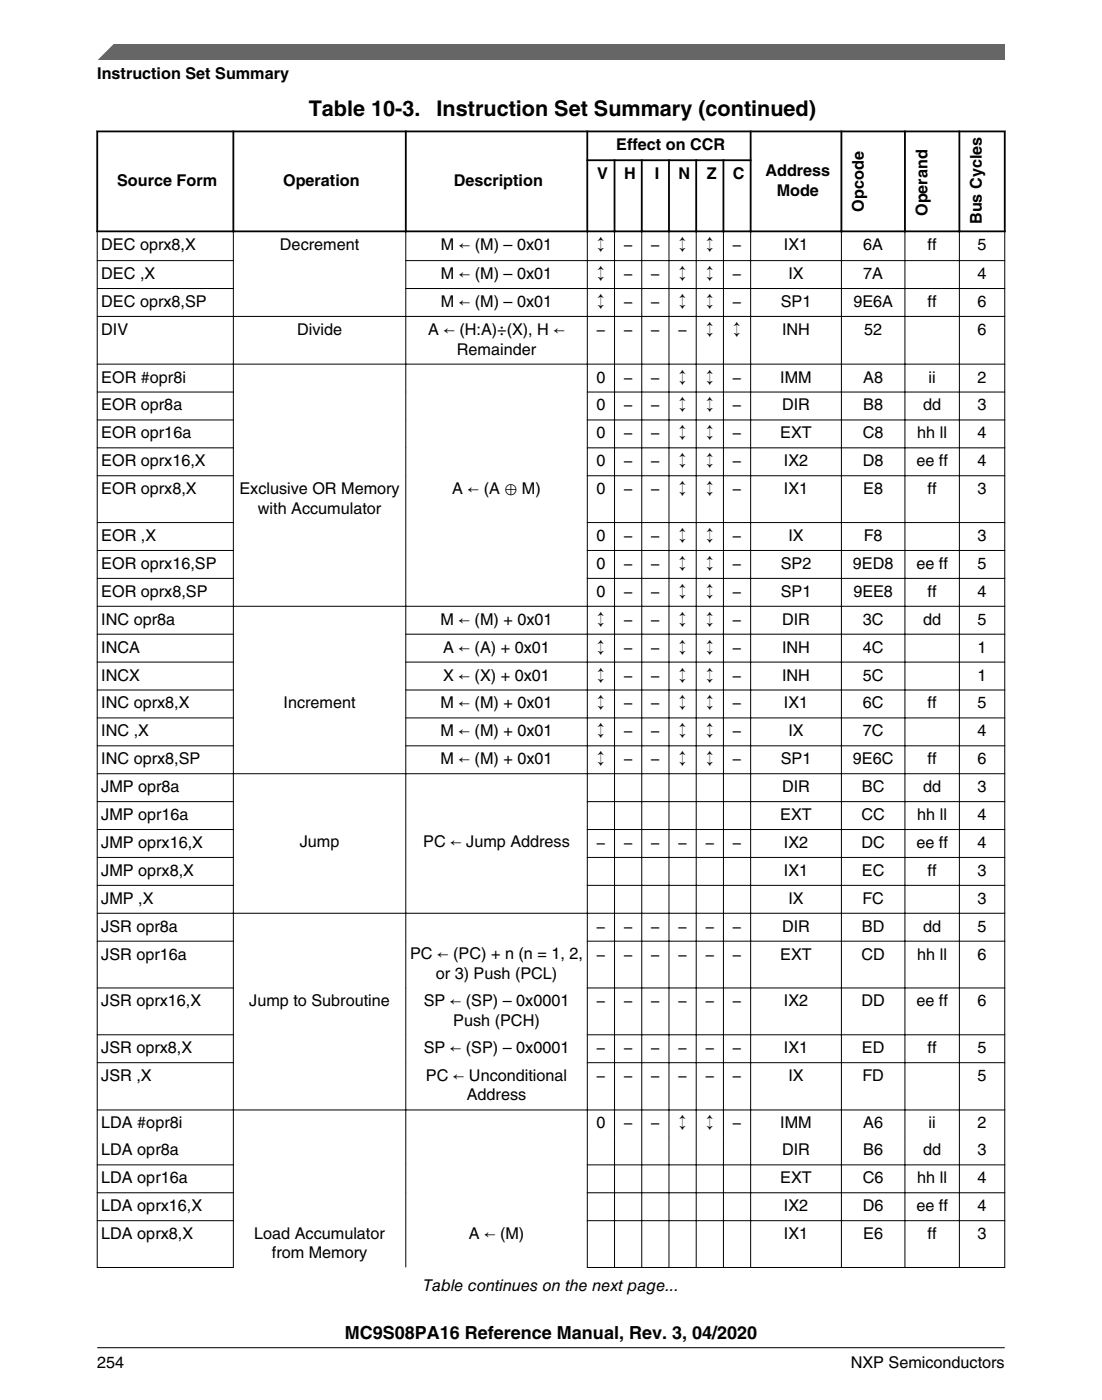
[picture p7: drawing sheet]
<svg xmlns="http://www.w3.org/2000/svg" width="216mm" height="274mm" viewBox="0 0 216 274" stroke-linecap="round" stroke-linejoin="round" font-family="sans-serif">
<defs><g id="words">
<g font-size="4.2">
<text x="60.5" y="22.7">Table 10-3.</text>
<text x="85.5" y="22.7">Instruction Set Summary (continued)</text>
</g>
<text font-size="3.5" x="67.6" y="262.3">MC9S08PA16 Reference Manual, Rev. 3, 04/2020</text>
<g font-size="3.2">
<text x="19" y="15.5">Instruction Set Summary</text>
<text x="120.7" y="29.4">Effect on CCR</text>
<text x="117" y="35.1">V</text>
<text x="122.3" y="35.1">H</text>
<text x="128.3" y="35.1">I</text>
<text x="132.9" y="35.1">N</text>
<text x="138.4" y="35.1">Z</text>
<text x="143.6" y="35.1">C</text>
<text x="150" y="34.6">Address</text>
<text x="22.9" y="36.5">Source Form</text>
<text x="55.5" y="36.5">Operation</text>
<text x="88.9" y="36.5">Description</text>
<text x="152.2" y="38.4">Mode</text>
<text x="169.2" y="41.5" transform="rotate(-90 169.2 41.5)">Opcode</text>
<text x="181.7" y="42.3" transform="rotate(-90 181.7 42.3)">Operand</text>
<text x="192.4" y="43.9" transform="rotate(-90 192.4 43.9)">Bus Cycles</text>
<text x="19.8" y="49">DEC oprx8,X</text>
<text x="54.8" y="49">Decrement</text>
<text x="86.4" y="49">M ← (M) – 0x01</text>
<text x="117" y="49">↕</text>
<text x="122.1" y="49">−</text>
<text x="127.5" y="49">−</text>
<text x="133" y="49">↕</text>
<text x="138.3" y="49">↕</text>
<text x="143.5" y="49">−</text>
<text x="153.6" y="49">IX1</text>
<text x="169.1" y="49">6A</text>
<text x="181.7" y="49">ff</text>
<text x="191.5" y="49">5</text>
<text x="19.8" y="54.7">DEC ,X</text>
<text x="86.4" y="54.7">M ← (M) – 0x01</text>
<text x="117" y="54.7">↕</text>
<text x="122.1" y="54.7">−</text>
<text x="127.5" y="54.7">−</text>
<text x="133" y="54.7">↕</text>
<text x="138.3" y="54.7">↕</text>
<text x="143.5" y="54.7">−</text>
<text x="154.5" y="54.7">IX</text>
<text x="169.1" y="54.7">7A</text>
<text x="191.5" y="54.7">4</text>
<text x="19.8" y="60.1">DEC oprx8,SP</text>
<text x="19.8" y="65.6">DIV</text>
<text x="58.2" y="65.6">Divide</text>
<text x="83.9" y="65.6">A ← (H:A)÷(X), H ←</text>
<text x="86.4" y="60.1">M ← (M) – 0x01</text>
<text x="116.8" y="65.6">−</text>
<text x="117" y="60.1">↕</text>
<text x="122.1" y="60.1">−</text>
<text x="122.1" y="65.6">−</text>
<text x="127.5" y="60.1">−</text>
<text x="127.5" y="65.6">−</text>
<text x="132.8" y="65.6">−</text>
<text x="133" y="60.1">↕</text>
<text x="138.3" y="60.1">↕</text>
<text x="138.3" y="65.6">↕</text>
<text x="143.5" y="60.1">−</text>
<text x="143.7" y="65.6">↕</text>
<text x="153" y="60.1">SP1</text>
<text x="153.2" y="65.6">INH</text>
<text x="167.2" y="60.1">9E6A</text>
<text x="169.3" y="65.6">52</text>
<text x="181.7" y="60.1">ff</text>
<text x="191.5" y="60.1">6</text>
<text x="191.5" y="65.6">6</text>
<text x="89.5" y="69.5">Remainder</text>
<text x="19.8" y="75">EOR #opr8i</text>
<text x="116.8" y="75">0</text>
<text x="122.1" y="75">−</text>
<text x="127.5" y="75">−</text>
<text x="133" y="75">↕</text>
<text x="138.3" y="75">↕</text>
<text x="143.5" y="75">−</text>
<text x="152.9" y="75">IMM</text>
<text x="169.1" y="75">A8</text>
<text x="181.9" y="75">ii</text>
<text x="191.5" y="75">2</text>
<text x="19.8" y="80.4">EOR opr8a</text>
<text x="116.8" y="80.4">0</text>
<text x="122.1" y="80.4">−</text>
<text x="127.5" y="80.4">−</text>
<text x="133" y="80.4">↕</text>
<text x="138.3" y="80.4">↕</text>
<text x="143.5" y="80.4">−</text>
<text x="153.2" y="80.4">DIR</text>
<text x="169.1" y="80.4">B8</text>
<text x="180.9" y="80.4">dd</text>
<text x="191.5" y="80.4">3</text>
<text x="19.8" y="85.9">EOR opr16a</text>
<text x="116.8" y="85.9">0</text>
<text x="122.1" y="85.9">−</text>
<text x="127.5" y="85.9">−</text>
<text x="133" y="85.9">↕</text>
<text x="138.3" y="85.9">↕</text>
<text x="143.5" y="85.9">−</text>
<text x="152.9" y="85.9">EXT</text>
<text x="169" y="85.9">C8</text>
<text x="179.7" y="85.9">hh ll</text>
<text x="191.5" y="85.9">4</text>
<text x="19.8" y="91.4">EOR oprx16,X</text>
<text x="116.8" y="91.4">0</text>
<text x="122.1" y="91.4">−</text>
<text x="127.5" y="91.4">−</text>
<text x="133" y="91.4">↕</text>
<text x="138.3" y="91.4">↕</text>
<text x="143.5" y="91.4">−</text>
<text x="153.6" y="91.4">IX2</text>
<text x="169" y="91.4">D8</text>
<text x="179.5" y="91.4">ee ff</text>
<text x="191.5" y="91.4">4</text>
<text x="19.8" y="96.8">EOR oprx8,X</text>
<text x="46.9" y="96.7">Exclusive OR Memory</text>
<text x="50.5" y="100.6">with Accumulator</text>
<text x="88.6" y="96.7">A ← (A ⊕ M)</text>
<text x="116.8" y="96.8">0</text>
<text x="122.1" y="96.8">−</text>
<text x="127.5" y="96.8">−</text>
<text x="133" y="96.8">↕</text>
<text x="138.3" y="96.8">↕</text>
<text x="143.5" y="96.8">−</text>
<text x="153.6" y="96.8">IX1</text>
<text x="169.1" y="96.8">E8</text>
<text x="181.7" y="96.8">ff</text>
<text x="191.5" y="96.8">3</text>
<text x="19.8" y="106">EOR ,X</text>
<text x="116.8" y="106">0</text>
<text x="122.1" y="106">−</text>
<text x="127.5" y="106">−</text>
<text x="133" y="106">↕</text>
<text x="138.3" y="106">↕</text>
<text x="143.5" y="106">−</text>
<text x="154.5" y="106">IX</text>
<text x="169.2" y="106">F8</text>
<text x="191.5" y="106">3</text>
<text x="19.8" y="111.5">EOR oprx16,SP</text>
<text x="116.8" y="111.5">0</text>
<text x="122.1" y="111.5">−</text>
<text x="127.5" y="111.5">−</text>
<text x="133" y="111.5">↕</text>
<text x="138.3" y="111.5">↕</text>
<text x="143.5" y="111.5">−</text>
<text x="153" y="111.5">SP2</text>
<text x="167.1" y="111.5">9ED8</text>
<text x="179.5" y="111.5">ee ff</text>
<text x="191.5" y="111.5">5</text>
<text x="19.8" y="116.9">EOR oprx8,SP</text>
<text x="116.8" y="116.9">0</text>
<text x="122.1" y="116.9">−</text>
<text x="127.5" y="116.9">−</text>
<text x="133" y="116.9">↕</text>
<text x="138.3" y="116.9">↕</text>
<text x="143.5" y="116.9">−</text>
<text x="153" y="116.9">SP1</text>
<text x="167.2" y="116.9">9EE8</text>
<text x="181.7" y="116.9">ff</text>
<text x="191.5" y="116.9">4</text>
<text x="19.8" y="122.4">INC opr8a</text>
<text x="86.3" y="122.4">M ← (M) + 0x01</text>
<text x="117" y="122.4">↕</text>
<text x="122.1" y="122.4">−</text>
<text x="127.5" y="122.4">−</text>
<text x="133" y="122.4">↕</text>
<text x="138.3" y="122.4">↕</text>
<text x="143.5" y="122.4">−</text>
<text x="153.2" y="122.4">DIR</text>
<text x="169" y="122.4">3C</text>
<text x="180.9" y="122.4">dd</text>
<text x="191.5" y="122.4">5</text>
<text x="19.8" y="127.9">INCA</text>
<text x="86.8" y="127.9">A ← (A) + 0x01</text>
<text x="117" y="127.9">↕</text>
<text x="122.1" y="127.9">−</text>
<text x="127.5" y="127.9">−</text>
<text x="133" y="127.9">↕</text>
<text x="138.3" y="127.9">↕</text>
<text x="143.5" y="127.9">−</text>
<text x="153.2" y="127.9">INH</text>
<text x="169" y="127.9">4C</text>
<text x="191.5" y="127.9">1</text>
<text x="19.8" y="133.3">INCX</text>
<text x="86.8" y="133.3">X ← (X) + 0x01</text>
<text x="117" y="133.3">↕</text>
<text x="122.1" y="133.3">−</text>
<text x="127.5" y="133.3">−</text>
<text x="133" y="133.3">↕</text>
<text x="138.3" y="133.3">↕</text>
<text x="143.5" y="133.3">−</text>
<text x="153.2" y="133.3">INH</text>
<text x="169" y="133.3">5C</text>
<text x="191.5" y="133.3">1</text>
<text x="19.8" y="138.8">INC oprx8,X</text>
<text x="55.6" y="138.7">Increment</text>
<text x="86.3" y="138.8">M ← (M) + 0x01</text>
<text x="117" y="138.8">↕</text>
<text x="122.1" y="138.8">−</text>
<text x="127.5" y="138.8">−</text>
<text x="133" y="138.8">↕</text>
<text x="138.3" y="138.8">↕</text>
<text x="143.5" y="138.8">−</text>
<text x="153.6" y="138.8">IX1</text>
<text x="169" y="138.8">6C</text>
<text x="181.7" y="138.8">ff</text>
<text x="191.5" y="138.8">5</text>
<text x="19.8" y="144.3">INC ,X</text>
<text x="19.8" y="149.7">INC oprx8,SP</text>
<text x="86.3" y="144.3">M ← (M) + 0x01</text>
<text x="86.3" y="149.7">M ← (M) + 0x01</text>
<text x="117" y="144.3">↕</text>
<text x="117" y="149.7">↕</text>
<text x="122.1" y="144.3">−</text>
<text x="122.1" y="149.7">−</text>
<text x="127.5" y="144.3">−</text>
<text x="127.5" y="149.7">−</text>
<text x="133" y="144.3">↕</text>
<text x="133" y="149.7">↕</text>
<text x="138.3" y="144.3">↕</text>
<text x="138.3" y="149.7">↕</text>
<text x="143.5" y="144.3">−</text>
<text x="143.5" y="149.7">−</text>
<text x="153" y="149.7">SP1</text>
<text x="154.5" y="144.3">IX</text>
<text x="167.1" y="149.7">9E6C</text>
<text x="169" y="144.3">7C</text>
<text x="181.7" y="149.7">ff</text>
<text x="191.5" y="144.3">4</text>
<text x="191.5" y="149.7">6</text>
<text x="19.8" y="155.2">JMP opr8a</text>
<text x="153.2" y="155.2">DIR</text>
<text x="168.9" y="155.2">BC</text>
<text x="180.9" y="155.2">dd</text>
<text x="191.5" y="155.2">3</text>
<text x="19.8" y="160.7">JMP opr16a</text>
<text x="152.9" y="160.7">EXT</text>
<text x="168.8" y="160.7">CC</text>
<text x="179.7" y="160.7">hh ll</text>
<text x="191.5" y="160.7">4</text>
<text x="19.8" y="166.1">JMP oprx16,X</text>
<text x="58.7" y="166.1">Jump</text>
<text x="82.9" y="166.1">PC ← Jump Address</text>
<text x="116.8" y="166.1">−</text>
<text x="122.1" y="166.1">−</text>
<text x="127.5" y="166.1">−</text>
<text x="132.8" y="166.1">−</text>
<text x="138.1" y="166.1">−</text>
<text x="143.5" y="166.1">−</text>
<text x="153.6" y="166.1">IX2</text>
<text x="168.8" y="166.1">DC</text>
<text x="179.5" y="166.1">ee ff</text>
<text x="191.5" y="166.1">4</text>
<text x="19.8" y="171.6">JMP oprx8,X</text>
<text x="153.6" y="171.6">IX1</text>
<text x="168.9" y="171.6">EC</text>
<text x="181.7" y="171.6">ff</text>
<text x="191.5" y="171.6">3</text>
<text x="19.8" y="177.1">JMP ,X</text>
<text x="154.5" y="177.1">IX</text>
<text x="169" y="177.1">FC</text>
<text x="191.5" y="177.1">3</text>
<text x="19.8" y="182.6">JSR opr8a</text>
<text x="116.8" y="182.6">−</text>
<text x="122.1" y="182.6">−</text>
<text x="127.5" y="182.6">−</text>
<text x="132.8" y="182.6">−</text>
<text x="138.1" y="182.6">−</text>
<text x="143.5" y="182.6">−</text>
<text x="153.2" y="182.6">DIR</text>
<text x="168.9" y="182.6">BD</text>
<text x="180.9" y="182.6">dd</text>
<text x="191.5" y="182.6">5</text>
<text x="19.8" y="188">JSR opr16a</text>
<text x="80.4" y="187.9">PC ← (PC) + n (n = 1, 2,</text>
<text x="85.4" y="191.8">or 3) Push (PCL)</text>
<text x="116.8" y="188">−</text>
<text x="122.1" y="188">−</text>
<text x="127.5" y="188">−</text>
<text x="132.8" y="188">−</text>
<text x="138.1" y="188">−</text>
<text x="143.5" y="188">−</text>
<text x="152.9" y="188">EXT</text>
<text x="168.8" y="188">CD</text>
<text x="179.7" y="188">hh ll</text>
<text x="191.5" y="188">6</text>
<text x="19.8" y="197.2">JSR oprx16,X</text>
<text x="48.8" y="197.1">Jump to Subroutine</text>
<text x="83" y="197.1">SP ← (SP) – 0x0001</text>
<text x="116.8" y="197.2">−</text>
<text x="122.1" y="197.2">−</text>
<text x="127.5" y="197.2">−</text>
<text x="132.8" y="197.2">−</text>
<text x="138.1" y="197.2">−</text>
<text x="143.5" y="197.2">−</text>
<text x="153.6" y="197.2">IX2</text>
<text x="168.8" y="197.2">DD</text>
<text x="179.5" y="197.2">ee ff</text>
<text x="191.5" y="197.2">6</text>
<text x="88.8" y="201">Push (PCH)</text>
<text x="19.8" y="206.4">JSR oprx8,X</text>
<text x="83" y="206.3">SP ← (SP) – 0x0001</text>
<text x="116.8" y="206.4">−</text>
<text x="122.1" y="206.4">−</text>
<text x="127.5" y="206.4">−</text>
<text x="132.8" y="206.4">−</text>
<text x="138.1" y="206.4">−</text>
<text x="143.5" y="206.4">−</text>
<text x="153.6" y="206.4">IX1</text>
<text x="168.9" y="206.4">ED</text>
<text x="181.7" y="206.4">ff</text>
<text x="191.5" y="206.4">5</text>
<text x="19.8" y="211.8">JSR ,X</text>
<text x="83.4" y="211.7">PC ← Unconditional</text>
<text x="91.5" y="215.6">Address</text>
<text x="116.8" y="211.8">−</text>
<text x="122.1" y="211.8">−</text>
<text x="127.5" y="211.8">−</text>
<text x="132.8" y="211.8">−</text>
<text x="138.1" y="211.8">−</text>
<text x="143.5" y="211.8">−</text>
<text x="154.5" y="211.8">IX</text>
<text x="169" y="211.8">FD</text>
<text x="191.5" y="211.8">5</text>
<text x="19.8" y="221.1">LDA #opr8i</text>
<text x="116.8" y="221.1">0</text>
<text x="122.1" y="221.1">−</text>
<text x="127.5" y="221.1">−</text>
<text x="133" y="221.1">↕</text>
<text x="138.3" y="221.1">↕</text>
<text x="143.5" y="221.1">−</text>
<text x="152.9" y="221.1">IMM</text>
<text x="169.1" y="221.1">A6</text>
<text x="181.9" y="221.1">ii</text>
<text x="191.5" y="221.1">2</text>
<text x="19.8" y="226.4">LDA opr8a</text>
<text x="153.2" y="226.4">DIR</text>
<text x="169.1" y="226.4">B6</text>
<text x="180.9" y="226.4">dd</text>
<text x="191.5" y="226.4">3</text>
<text x="19.8" y="231.9">LDA opr16a</text>
<text x="152.9" y="231.9">EXT</text>
<text x="169" y="231.9">C6</text>
<text x="179.7" y="231.9">hh ll</text>
<text x="191.5" y="231.9">4</text>
<text x="19.8" y="237.3">LDA oprx16,X</text>
<text x="153.6" y="237.3">IX2</text>
<text x="169" y="237.3">D6</text>
<text x="179.5" y="237.3">ee ff</text>
<text x="191.5" y="237.3">4</text>
<text x="19.8" y="242.8">LDA oprx8,X</text>
<text x="49.8" y="242.7">Load Accumulator</text>
<text x="91.8" y="242.7">A ← (M)</text>
<text x="153.6" y="242.8">IX1</text>
<text x="169.1" y="242.8">E6</text>
<text x="181.7" y="242.8">ff</text>
<text x="191.5" y="242.8">3</text>
<text x="53.3" y="246.6">from Memory</text>
<text x="82.9" y="252.9">Table continues on the next page...</text>
<text x="19" y="268">254</text>
<text x="166.7" y="268">NXP Semiconductors</text>
</g>
</g></defs>
<g fill="none" stroke="#000" stroke-width=".35">
<path d="M18.9 25.8h178.1M19 25.6v19.9M45.7 25.6v19.9M79.5 25.6v19.9M114.9 31.4h32.3M115.1 25.6v19.9M120.4 31.2v14.3M125.7 31.2v14.3M131.1 31.2v14.3M136.4 31.2v14.3M141.7 31.2v14.3M147.1 25.6v19.9"/>
<path d="M164.8 25.6v19.9M177.3 25.6v19.9M188 25.6v19.9M196.8 25.6v19.9M18.9 45.3h178.1"/>
</g>
<g fill="none" stroke="#000" stroke-width=".2">
<path d="M19 51.1h26.8M19 56.5h26.8M19 45.5v202.9M45.7 45.1v203.3M79.4 51.1h117.5M79.4 56.5h117.5M79.5 45.1v203.3M115.1 45.1v203.3M120.4 45.1v203.3M125.7 45.1v203.3M131.1 45.1v203.3M136.4 45.1v203.3"/>
<path d="M141.7 45.1v203.3M147.1 45.1v203.3M164.8 45.1v203.3M177.3 45.1v203.3M188 45.1v203.3M196.8 45.5v202.9M19 62h177.9M19 71.3h177.9M19 76.8h26.8M115 76.8h81.9M19 82.3h26.8M19 87.8h26.8"/>
<path d="M19 93.2h26.8M115 82.3h81.9M115 87.8h81.9M115 93.2h81.9M19 102.4h26.8M19 107.9h26.8M19 113.3h26.8M19 118.8h177.9M115 102.4h81.9M115 107.9h81.9M115 113.3h81.9M19 124.3h26.8"/>
<path d="M19 129.7h26.8M19 135.2h26.8M79.4 124.3h117.5M79.4 129.7h117.5M79.4 135.2h117.5M19 140.7h26.8M19 146.1h26.8M19 151.6h177.9M19 157.1h26.8M79.4 140.7h117.5M79.4 146.1h117.5M115 157.1h81.9"/>
<path d="M19 162.5h26.8M19 168h26.8M19 173.5h26.8M19 178.9h177.9M115 162.5h81.9M115 168h81.9M115 173.5h81.9M19 184.4h26.8M19 193.6h26.8M115 184.4h81.9M115 193.6h81.9M19 202.8h26.8"/>
<path d="M19 208.2h26.8M19 217.5h177.9M115 202.8h81.9M115 208.2h81.9M19 228.2h26.8M19 233.7h26.8M19 239.2h26.8M115 228.2h81.9M115 233.7h81.9M115 239.2h81.9M19 248.4h26.8M115 248.4h81.9"/>
</g>
<path d="M19 11.7l5.7-3.1 172.2 .1v3z" fill="#666"/>
<path d="M22.5 8.6l-3.1 3.1" fill="none" stroke="#666" stroke-width=".28"/>
<path d="M19 264.1h177.8" fill="none" stroke="#000" stroke-width=".2"/>
<use href="#words"/>
</svg>
